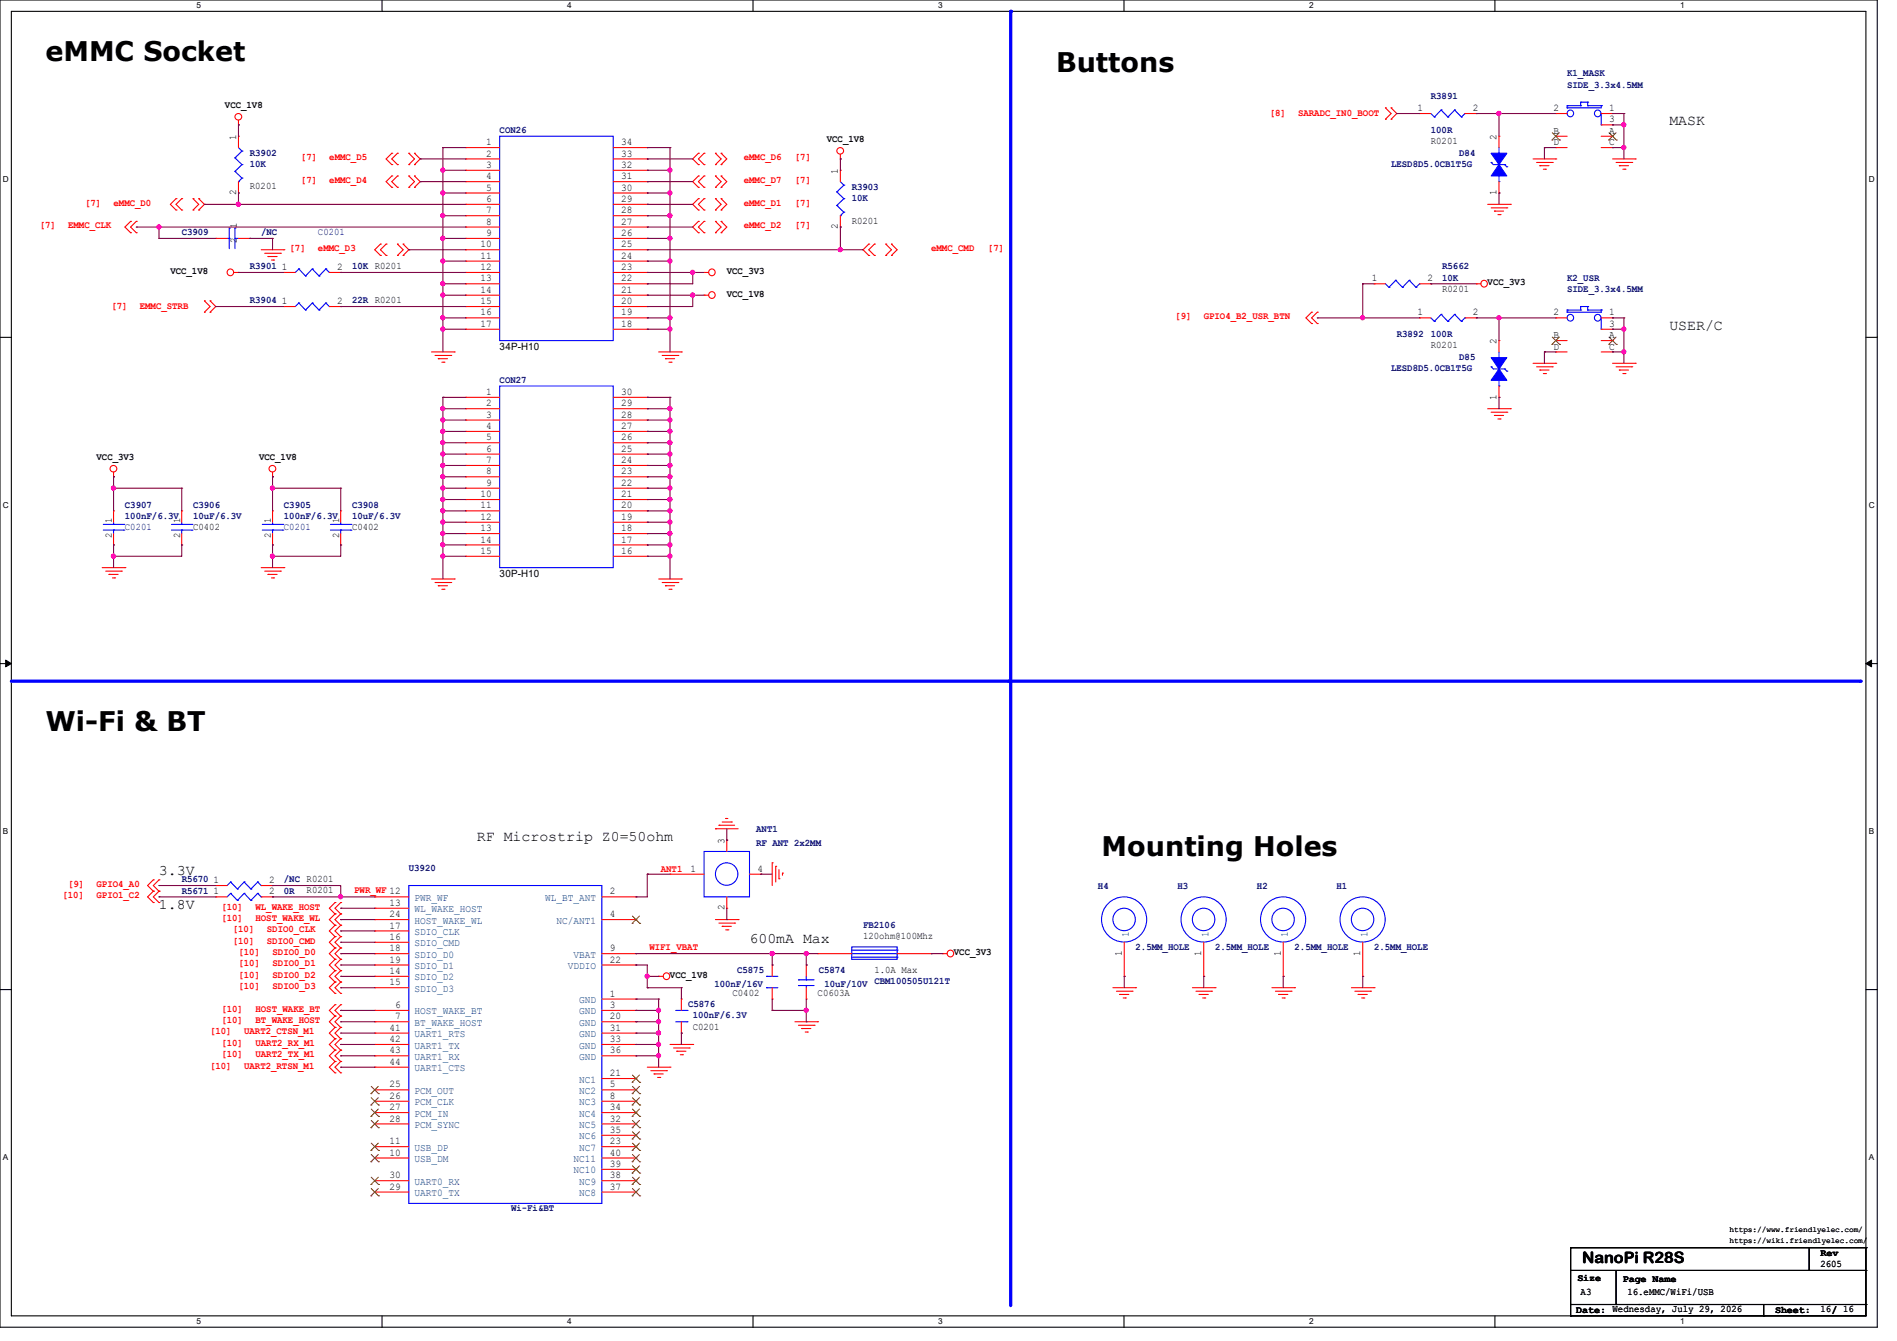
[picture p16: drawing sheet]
<svg xmlns="http://www.w3.org/2000/svg" width="297mm" height="210mm" viewBox="0 0 297 210" stroke-linecap="round" stroke-linejoin="round" font-family="sans-serif">
<defs><g id="words">
<g font-size="4.2">
<text x="7.1" y="9.6">eMMC Socket</text>
<text x="165.4" y="11.3">Buttons</text>
<text x="7.1" y="114.5">Wi-Fi &amp; BT</text>
<text x="172.5" y="134">Mounting Holes</text>
</g>
<text font-size="2.5" x="247.7" y="197.7">NanoPi R28S</text>
<g font-size="2.3">
<text x="261.4" y="19.6">MASK</text>
<text x="261.4" y="51.6">USER/C</text>
<text x="74.7" y="131.7">RF Microstrip Z0=50ohm</text>
<text x="24.9" y="137">3.3V</text>
<text x="24.9" y="142.3">1.8V</text>
<text x="117.3" y="147.7">600mA Max</text>
</g>
<g font-size="1.6" fill="#00007f">
<text x="245.4" y="11.9">K1_MASK</text>
<text x="224" y="15.5">R3891</text>
<text x="245.4" y="13.7">SIDE_3.3x4.5MM</text>
<text x="78.2" y="20.8">CON26</text>
<text x="224" y="20.8">100R</text>
<text x="39.1" y="24.4">R3902</text>
<text x="39.1" y="26.2">10K</text>
<text x="133.3" y="29.7">R3903</text>
<text x="217.8" y="26.2">LESD8D5.0CB1T5G</text>
<text x="228.5" y="24.4">D84</text>
<text x="133.3" y="31.5">10K</text>
<text x="28.4" y="36.8">C3909</text>
<text x="40.9" y="36.8">/NC</text>
<text x="49.8" y="36.8">C0201</text>
<text x="39.1" y="47.5">R3904</text>
<text x="39.1" y="42.2">R3901</text>
<text x="55.1" y="47.5">22R R0201</text>
<text x="55.1" y="42.2">10K R0201</text>
<text x="225.8" y="42.2">R5662</text>
<text x="225.8" y="43.9">10K</text>
<text x="245.4" y="43.9">K2_USR</text>
<text x="245.4" y="45.7">SIDE_3.3x4.5MM</text>
<text x="218.7" y="52.8">R3892</text>
<text x="224" y="52.8">100R</text>
<text x="78.2" y="59.9">CON27</text>
<text x="217.8" y="58.2">LESD8D5.0CB1T5G</text>
<text x="228.5" y="56.4">D85</text>
<text x="19.6" y="79.5">C3907</text>
<text x="19.6" y="81.3">100nF/6.3V</text>
<text x="19.6" y="83">C0201</text>
<text x="30.2" y="79.5">C3906</text>
<text x="30.2" y="81.3">10uF/6.3V</text>
<text x="44.4" y="79.5">C3905</text>
<text x="44.4" y="81.3">100nF/6.3V</text>
<text x="44.4" y="83">C0201</text>
<text x="55.1" y="79.5">C3908</text>
<text x="55.1" y="81.3">10uF/6.3V</text>
<text x="118.4" y="130.3">ANT1</text>
<text x="64" y="136.4">U3920</text>
<text x="118.4" y="132.5">RF ANT 2x2MM</text>
<text x="28.4" y="140">R5671</text>
<text x="28.4" y="138.2">R5670</text>
<text x="44.4" y="140">0R</text>
<text x="44.4" y="138.2">/NC R0201</text>
<text x="171.9" y="139.2">H4</text>
<text x="184.4" y="139.2">H3</text>
<text x="196.8" y="139.2">H2</text>
<text x="209.2" y="139.2">H1</text>
<text x="135.1" y="145.3">FB2106</text>
<text x="177.8" y="148.8">2.5MM_HOLE</text>
<text x="190.2" y="148.8">2.5MM_HOLE</text>
<text x="202.7" y="148.8">2.5MM_HOLE</text>
<text x="215.1" y="148.8">2.5MM_HOLE</text>
<text x="111.8" y="154.5">100nF/16V</text>
<text x="115.4" y="152.4">C5875</text>
<text x="128.2" y="152.4">C5874</text>
<text x="129.1" y="154.5">10uF/10V CBM100505U121T</text>
<text x="107.7" y="157.7">C5876</text>
<text x="108.5" y="159.5">100nF/6.3V</text>
<text x="80" y="189.7">Wi-Fi&amp;BT</text>
</g>
<g font-size="1.6">
<text x="35.2" y="16.9">VCC_1V8</text>
<text x="221.9" y="17.4">1</text>
<text x="230.6" y="17.4">2</text>
<text x="243.2" y="17.4">2</text>
<text x="251.9" y="17.4">1</text>
<text x="37" y="21.9" transform="rotate(-90 37 21.9)">1</text>
<text x="76.1" y="22.7">1</text>
<text x="97.2" y="22.7">34</text>
<text x="129.5" y="22.3">VCC_1V8</text>
<text x="224" y="22.6">R0201</text>
<text x="234.3" y="21.9" transform="rotate(-90 234.3 21.9)">2</text>
<text x="243.2" y="21">B</text>
<text x="243.2" y="22.7">D</text>
<text x="251.9" y="19.2">3</text>
<text x="251.9" y="21">A</text>
<text x="251.9" y="22.7">C</text>
<text x="39.1" y="29.7">R0201</text>
<text x="76.1" y="24.5">2</text>
<text x="76.1" y="26.3">3</text>
<text x="76.1" y="28.1">4</text>
<text x="76.1" y="29.8">5</text>
<text x="97.2" y="29.8">30</text>
<text x="97.2" y="28.1">31</text>
<text x="97.2" y="26.3">32</text>
<text x="97.2" y="24.5">33</text>
<text x="131.2" y="27.2" transform="rotate(-90 131.2 27.2)">1</text>
<text x="37" y="30.6" transform="rotate(-90 37 30.6)">2</text>
<text x="37.1" y="35.7" transform="rotate(-90 37.1 35.7)">1</text>
<text x="76.1" y="31.6">6</text>
<text x="76.1" y="33.4">7</text>
<text x="76.1" y="35.2">8</text>
<text x="97.2" y="35.2">27</text>
<text x="97.2" y="33.4">28</text>
<text x="97.2" y="31.6">29</text>
<text x="131.2" y="35.9" transform="rotate(-90 131.2 35.9)">2</text>
<text x="133.3" y="35">R0201</text>
<text x="234.3" y="30.6" transform="rotate(-90 234.3 30.6)">1</text>
<text x="37.1" y="38.1" transform="rotate(-90 37.1 38.1)">2</text>
<text x="75.2" y="38.7">10</text>
<text x="75.2" y="40.5">11</text>
<text x="76.1" y="37">9</text>
<text x="97.2" y="40.5">24</text>
<text x="97.2" y="38.7">25</text>
<text x="97.2" y="37">26</text>
<text x="26.7" y="42.9">VCC_1V8</text>
<text x="44.1" y="47.6">1</text>
<text x="44.1" y="42.3">1</text>
<text x="52.8" y="47.6">2</text>
<text x="52.8" y="42.3">2</text>
<text x="75.2" y="42.3">12</text>
<text x="75.2" y="44.1">13</text>
<text x="75.2" y="45.8">14</text>
<text x="75.2" y="47.6">15</text>
<text x="97.2" y="47.6">20</text>
<text x="97.2" y="45.8">21</text>
<text x="97.2" y="44.1">22</text>
<text x="97.2" y="42.3">23</text>
<text x="113.8" y="46.4">VCC_1V8</text>
<text x="113.8" y="42.9">VCC_3V3</text>
<text x="214.8" y="44.1">1</text>
<text x="223.5" y="44.1">2</text>
<text x="225.8" y="45.7">R0201</text>
<text x="232.9" y="44.7">VCC_3V3</text>
<text x="75.2" y="49.4">16</text>
<text x="75.2" y="51.2">17</text>
<text x="97.2" y="51.2">18</text>
<text x="97.2" y="49.4">19</text>
<text x="221.9" y="49.4">1</text>
<text x="230.6" y="49.4">2</text>
<text x="234.3" y="53.9" transform="rotate(-90 234.3 53.9)">2</text>
<text x="243.2" y="49.4">2</text>
<text x="243.2" y="53">B</text>
<text x="251.9" y="49.4">1</text>
<text x="251.9" y="51.2">3</text>
<text x="251.9" y="53">A</text>
<text x="78.2" y="54.8">34P-H10</text>
<text x="224" y="54.6">R0201</text>
<text x="243.2" y="54.7">D</text>
<text x="251.9" y="54.7">C</text>
<text x="76.1" y="61.8">1</text>
<text x="76.1" y="63.6">2</text>
<text x="76.1" y="65.4">3</text>
<text x="97.2" y="65.4">28</text>
<text x="97.2" y="63.6">29</text>
<text x="97.2" y="61.8">30</text>
<text x="234.3" y="62.6" transform="rotate(-90 234.3 62.6)">1</text>
<text x="76.1" y="67.2">4</text>
<text x="76.1" y="69">5</text>
<text x="76.1" y="70.7">6</text>
<text x="97.2" y="70.7">25</text>
<text x="97.2" y="69">26</text>
<text x="97.2" y="67.2">27</text>
<text x="15.1" y="72">VCC_3V3</text>
<text x="40.6" y="72">VCC_1V8</text>
<text x="75.2" y="77.9">10</text>
<text x="76.1" y="72.5">7</text>
<text x="76.1" y="74.3">8</text>
<text x="76.1" y="76.1">9</text>
<text x="97.2" y="77.9">21</text>
<text x="97.2" y="76.1">22</text>
<text x="97.2" y="74.3">23</text>
<text x="97.2" y="72.5">24</text>
<text x="17.5" y="82" transform="rotate(-90 17.5 82)">1</text>
<text x="28.2" y="82" transform="rotate(-90 28.2 82)">1</text>
<text x="30.2" y="83">C0402</text>
<text x="42.4" y="82" transform="rotate(-90 42.4 82)">1</text>
<text x="53.1" y="82" transform="rotate(-90 53.1 82)">1</text>
<text x="55.1" y="83">C0402</text>
<text x="75.2" y="79.6">11</text>
<text x="75.2" y="81.4">12</text>
<text x="75.2" y="83.2">13</text>
<text x="97.2" y="81.4">19</text>
<text x="97.2" y="79.6">20</text>
<text x="97.2" y="83.2">18</text>
<text x="17.5" y="84.3" transform="rotate(-90 17.5 84.3)">2</text>
<text x="28.2" y="84.3" transform="rotate(-90 28.2 84.3)">2</text>
<text x="42.4" y="84.3" transform="rotate(-90 42.4 84.3)">2</text>
<text x="53.1" y="84.3" transform="rotate(-90 53.1 84.3)">2</text>
<text x="75.2" y="85">14</text>
<text x="75.2" y="86.7">15</text>
<text x="97.2" y="86.7">16</text>
<text x="97.2" y="85">17</text>
<text x="78.2" y="90.3">30P-H10</text>
<text x="108.1" y="136.5">1</text>
<text x="113.4" y="132.1" transform="rotate(-90 113.4 132.1)">3</text>
<text x="118.6" y="136.5">4</text>
<text x="33.4" y="140.1">1</text>
<text x="33.4" y="138.3">1</text>
<text x="42.1" y="140.1">2</text>
<text x="42.1" y="138.3">2</text>
<text x="48" y="139.9">R0201</text>
<text x="61" y="141.9">13</text>
<text x="61" y="143.6">24</text>
<text x="95.5" y="140.1">2</text>
<text x="95.5" y="143.6">4</text>
<text x="113.4" y="142.6" transform="rotate(-90 113.4 142.6)">2</text>
<text x="61" y="147.2">16</text>
<text x="61" y="145.4">17</text>
<text x="61" y="149">18</text>
<text x="95.5" y="149">9</text>
<text x="135.1" y="147">120ohm@100Mhz</text>
<text x="149.3" y="149.6">VCC_3V3</text>
<text x="175.6" y="149.7" transform="rotate(-90 175.6 149.7)">1</text>
<text x="188.1" y="149.7" transform="rotate(-90 188.1 149.7)">1</text>
<text x="200.5" y="149.7" transform="rotate(-90 200.5 149.7)">1</text>
<text x="213" y="149.7" transform="rotate(-90 213 149.7)">1</text>
<text x="61" y="152.5">14</text>
<text x="61" y="154.3">15</text>
<text x="61" y="150.8">19</text>
<text x="95.5" y="150.8">22</text>
<text x="104.9" y="153.1">VCC_1V8</text>
<text x="114.7" y="155.9">C0402</text>
<text x="128" y="155.9">C0603A</text>
<text x="136.9" y="152.4">1.0A Max</text>
<text x="61" y="161.4">41</text>
<text x="61.9" y="157.9">6</text>
<text x="61.9" y="159.6">7</text>
<text x="95.5" y="156.1">1</text>
<text x="95.5" y="157.9">3</text>
<text x="95.5" y="159.6">20</text>
<text x="95.5" y="161.4">31</text>
<text x="108.5" y="161.2">C0201</text>
<text x="61" y="163.2">42</text>
<text x="61" y="165">43</text>
<text x="61" y="166.8">44</text>
<text x="95.5" y="163.2">33</text>
<text x="95.5" y="165">36</text>
<text x="61" y="170.3">25</text>
<text x="61" y="172.1">26</text>
<text x="61" y="173.9">27</text>
<text x="95.5" y="170.3">5</text>
<text x="95.5" y="172.1">8</text>
<text x="95.5" y="168.5">21</text>
<text x="95.5" y="173.9">34</text>
<text x="61" y="179.2">11</text>
<text x="61" y="175.6">28</text>
<text x="95.5" y="179.2">23</text>
<text x="95.5" y="175.6">32</text>
<text x="95.5" y="177.4">35</text>
<text x="61" y="181">10</text>
<text x="61" y="184.5">30</text>
<text x="95.5" y="184.5">38</text>
<text x="95.5" y="182.8">39</text>
<text x="95.5" y="181">40</text>
<text x="61" y="186.3">29</text>
<text x="95.5" y="186.3">37</text>
<text x="285" y="196.7">Rev</text>
<text x="247" y="200.6">Size</text>
<text x="247.5" y="202.9">A3</text>
<text x="254.1" y="200.7">Page Name</text>
<text x="254.8" y="202.9">16.eMMC/WiFi/USB</text>
<text x="285" y="198.4">2605</text>
<text x="246.8" y="205.6">Date: Wednesday, July 29, 2026</text>
<text x="277.9" y="205.6">Sheet:</text>
<text x="285" y="205.5">16/ 16</text>
</g>
<g font-size="1.6" fill="#f00">
<text x="198.8" y="18.2">[8]</text>
<text x="203.2" y="18.2">SARADC_IN0_BOOT</text>
<text x="47.1" y="25.1">[7]</text>
<text x="47.1" y="28.7">[7]</text>
<text x="51.6" y="25.1">eMMC_D5</text>
<text x="51.6" y="28.7">eMMC_D4</text>
<text x="116.5" y="25.1">eMMC_D6</text>
<text x="116.5" y="28.7">eMMC_D7</text>
<text x="124.5" y="25.1">[7]</text>
<text x="124.5" y="28.7">[7]</text>
<text x="6.2" y="35.8">[7]</text>
<text x="10.7" y="35.8">EMMC_CLK</text>
<text x="13.3" y="32.2">[7]</text>
<text x="17.8" y="32.2">eMMC_D0</text>
<text x="116.5" y="32.2">eMMC_D1</text>
<text x="116.5" y="35.8">eMMC_D2</text>
<text x="124.5" y="32.2">[7]</text>
<text x="124.5" y="35.8">[7]</text>
<text x="45.3" y="39.3">[7]</text>
<text x="49.8" y="39.3">eMMC_D3</text>
<text x="145.8" y="39.3">eMMC_CMD</text>
<text x="154.7" y="39.3">[7]</text>
<text x="17.4" y="48.4">[7]</text>
<text x="21.9" y="48.4">EMMC_STRB</text>
<text x="184" y="50">[9]</text>
<text x="188.5" y="50">GPIO4_B2_USR_BTN</text>
<text x="103.5" y="136.6">ANT1</text>
<text x="9.8" y="140.7">[10]</text>
<text x="10.7" y="138.9">[9]</text>
<text x="15.1" y="138.9">GPIO4_A0</text>
<text x="15.1" y="140.7">GPIO1_C2</text>
<text x="34.7" y="142.4">[10]</text>
<text x="40" y="142.4">WL_WAKE_HOST</text>
<text x="55.5" y="139.9">PWR_WF 12</text>
<text x="34.7" y="144.2">[10]</text>
<text x="36.4" y="147.8">[10]</text>
<text x="36.4" y="146">[10]</text>
<text x="37.3" y="149.6">[10]</text>
<text x="40" y="144.2">HOST_WAKE_WL</text>
<text x="41.8" y="147.8">SDIO0_CMD</text>
<text x="41.8" y="146">SDIO0_CLK</text>
<text x="42.7" y="149.6">SDIO0_D0</text>
<text x="101.7" y="148.8">WIFI_VBAT</text>
<text x="37.3" y="151.3">[10]</text>
<text x="37.3" y="153.1">[10]</text>
<text x="37.3" y="154.9">[10]</text>
<text x="42.7" y="151.3">SDIO0_D1</text>
<text x="42.7" y="153.1">SDIO0_D2</text>
<text x="42.7" y="154.9">SDIO0_D3</text>
<text x="34.7" y="158.5">[10]</text>
<text x="34.7" y="160.2">[10]</text>
<text x="40" y="158.5">HOST_WAKE_BT</text>
<text x="40" y="160.2">BT_WAKE_HOST</text>
<text x="32.9" y="167.3">[10]</text>
<text x="32.9" y="162">[10]</text>
<text x="34.7" y="163.8">[10]</text>
<text x="34.7" y="165.6">[10]</text>
<text x="38.2" y="167.3">UART2_RTSN_M1</text>
<text x="38.2" y="162">UART2_CTSN_M1</text>
<text x="40" y="163.8">UART2_RX_M1</text>
<text x="40" y="165.6">UART2_TX_M1</text>
</g>
<g font-size="1.6" fill="#003f7f">
<text x="64.9" y="141.1">PWR_WF</text>
<text x="64.9" y="142.9">WL_WAKE_HOST</text>
<text x="85.3" y="141.1">WL_BT_ANT</text>
<text x="64.9" y="148.2">SDIO_CMD</text>
<text x="64.9" y="146.4">SDIO_CLK</text>
<text x="64.9" y="150">SDIO_D0</text>
<text x="64.9" y="144.7">HOST_WAKE_WL</text>
<text x="87.1" y="144.7">NC/ANT1</text>
<text x="89.8" y="150">VBAT</text>
<text x="176.7" y="146.7" transform="rotate(-90 176.7 146.7)">1</text>
<text x="189.2" y="146.7" transform="rotate(-90 189.2 146.7)">1</text>
<text x="201.6" y="146.7" transform="rotate(-90 201.6 146.7)">1</text>
<text x="214.1" y="146.7" transform="rotate(-90 214.1 146.7)">1</text>
<text x="64.9" y="153.5">SDIO_D2</text>
<text x="64.9" y="155.3">SDIO_D3</text>
<text x="64.9" y="151.8">SDIO_D1</text>
<text x="88.9" y="151.8">VDDIO</text>
<text x="64.9" y="158.9">HOST_WAKE_BT</text>
<text x="64.9" y="160.7">BT_WAKE_HOST</text>
<text x="90.7" y="157.1">GND</text>
<text x="90.7" y="158.9">GND</text>
<text x="90.7" y="160.7">GND</text>
<text x="64.9" y="162.4">UART1_RTS</text>
<text x="64.9" y="164.2">UART1_TX</text>
<text x="64.9" y="166">UART1_RX</text>
<text x="64.9" y="167.8">UART1_CTS</text>
<text x="90.7" y="162.4">GND</text>
<text x="90.7" y="164.2">GND</text>
<text x="90.7" y="166">GND</text>
<text x="64.9" y="171.3">PCM_OUT</text>
<text x="64.9" y="173.1">PCM_CLK</text>
<text x="90.7" y="171.3">NC2</text>
<text x="90.7" y="173.1">NC3</text>
<text x="90.7" y="169.5">NC1</text>
<text x="64.9" y="174.9">PCM_IN</text>
<text x="64.9" y="176.7">PCM_SYNC</text>
<text x="90.7" y="176.7">NC5</text>
<text x="90.7" y="174.9">NC4</text>
<text x="90.7" y="178.4">NC6</text>
<text x="64.9" y="182">USB_DM</text>
<text x="64.9" y="180.2">USB_DP</text>
<text x="64.9" y="185.6">UART0_RX</text>
<text x="89.8" y="183.8">NC10</text>
<text x="89.8" y="182">NC11</text>
<text x="90.7" y="180.2">NC7</text>
<text x="90.7" y="185.6">NC9</text>
<text x="64.9" y="187.3">UART0_TX</text>
<text x="90.7" y="187.3">NC8</text>
</g>
<g font-size="1.3">
<text x="30.8" y="1.3">5</text>
<text x="88.8" y="1.3">4</text>
<text x="146.9" y="1.3">3</text>
<text x="205" y="1.3">2</text>
<text x="263.1" y="1.3">1</text>
<text x=".5" y="28.4">D</text>
<text x="292.6" y="28.4">D</text>
<text x=".5" y="79.5">C</text>
<text x="292.6" y="79.5">C</text>
<text x=".5" y="130.6">B</text>
<text x="292.6" y="130.6">B</text>
<text x=".5" y="181.7">A</text>
<text x="292.6" y="181.7">A</text>
<text x="30.8" y="207.4">5</text>
<text x="88.8" y="207.4">4</text>
<text x="146.9" y="207.4">3</text>
<text x="205" y="207.4">2</text>
<text x="263.1" y="207.4">1</text>
</g>
<g font-size="1.2">
<text x="270.8" y="194.6">https://wiki.friendlyelec.com/</text>
<text x="270.8" y="192.9">https://www.friendlyelec.com/</text>
</g>
</g></defs>
<path d="M0 0h293.9v207.9h-293.9zM1.8 1.8h290.3v204.3h-290.3z" fill="none" stroke="#000" stroke-width=".17"/>
<g fill="#fff">
<path d="M30.8 .2h.7v1.4h-.7z"/>
<path d="M30.8 206.2h.7v1.4h-.7z"/>
</g>
<path d="M59.8 0v1.8M59.8 206.1v1.8" fill="none" stroke="#000" stroke-width=".17"/>
<g fill="#fff">
<path d="M88.8 .2h.7v1.4h-.7z"/>
<path d="M88.8 206.2h.7v1.4h-.7z"/>
</g>
<path d="M117.9 0v1.8M117.9 206.1v1.8" fill="none" stroke="#000" stroke-width=".17"/>
<g fill="#fff">
<path d="M146.9 .2h.7v1.4h-.7z"/>
<path d="M146.9 206.2h.7v1.4h-.7z"/>
</g>
<path d="M176 0v1.8M176 206.1v1.8" fill="none" stroke="#000" stroke-width=".17"/>
<g fill="#fff">
<path d="M205 .2h.7v1.4h-.7z"/>
<path d="M205 206.2h.7v1.4h-.7z"/>
</g>
<path d="M234.1 0v1.8M234.1 206.1v1.8" fill="none" stroke="#000" stroke-width=".17"/>
<g fill="#fff">
<path d="M263.1 .2h.6v1.4h-.6z"/>
<path d="M263.1 206.2h.6v1.4h-.6z"/>
<path d="M.5 27.3h.9v1.4h-.9z"/>
<path d="M292.6 27.3h.9v1.4h-.9z"/>
<path d="M.5 78.4h.9v1.4h-.9z"/>
<path d="M292.6 78.4h.9v1.4h-.9z"/>
</g>
<path d="M0 52.8h1.8M292.1 52.8h1.8" fill="none" stroke="#000" stroke-width=".17"/>
<g fill="#fff">
<path d="M.5 129.5h.8v1.4h-.8z"/>
<path d="M292.6 129.5h.8v1.4h-.8z"/>
</g>
<path d="M0 103.9h1.8M292.1 103.9h1.8" fill="none" stroke="#000" stroke-width=".17"/>
<path d="M.9 103.4l.9 .5-.9 .5zM292.1 103.9l.9-.5v1z" fill="#000" stroke="#000" stroke-width=".16"/>
<g fill="#fff">
<path d="M.5 180.5h.8v1.4h-.8z"/>
<path d="M292.6 180.5h.8v1.4h-.8z"/>
</g>
<path d="M0 155h1.8M292.1 155h1.8" fill="none" stroke="#000" stroke-width=".17"/>
<path d="M1.8 106.7h156.1" fill="none" stroke="#00f" stroke-width=".51"/>
<circle cx="157.9" cy="106.7" r=".25" fill="#00f"/>
<path d="M158.2 1.8v202.7" fill="none" stroke="#00f" stroke-width=".51"/>
<circle cx="158.2" cy="1.8" r=".25" fill="#00f"/>
<path d="M158.2 106.7h133.1" fill="none" stroke="#00f" stroke-width=".51"/>
<circle cx="291.3" cy="106.7" r=".25" fill="#00f"/>
<g fill="none" stroke="#f00" stroke-width=".17">
<path d="M37.3 19.6h.1M37.3 18.8v.8M216.9 18.7h.1M216.9 16.9h.1M216.9 16.9l.9 .9-.9 .9M217.8 16.9h.1M217.8 18.7h.1M217.8 16.9l.9 .9-.9 .9M222.3 17.8h.1M222.3 17.8h1.7M229.4 17.8h1.7M231.1 17.8h.1"/>
<path d="M243.6 17.8h.1M243.6 17.8h1.8M250.7 17.8h1.8M250.7 19.6h1.8M252.5 17.8h.1M252.5 19.6h.1M20.4 36.4h.1M20.4 34.7h.1M20.4 34.7l-.8 .9 .8 .8M21.3 36.4h.1M21.3 34.7h.1M21.3 34.7l-.9 .9 .9 .8"/>
<path d="M27.6 32.9h.1M27.6 31.1h.1M27.6 31.1l-.9 .9 .9 .9M28.4 32.9h.1M28.4 31.1h.1M28.4 31.1l-.8 .9 .8 .9M30.2 32.9h.1M30.2 31.1h.1M30.2 31.1l.9 .9-.9 .9M31.1 31.1h.1M31.1 32.9h.1M31.1 31.1l.9 .9-.9 .9"/>
<path d="M33.8 37.3h.1M33.8 37.3h1.8M37.3 21.3h.1M37.3 30.2h.1M37.3 21.3v1.8M37.3 28.4v1.8M37.3 37.3h1.8M39.1 37.3h.1M40.9 39.1h3.6M41.4 39.7h2.5M43.9 39.7h.1M44.5 39.1h.1"/>
<path d="M59.6 38.2h.1M59.6 38.2l-.9 .9 .9 .9M60.5 38.2h.1M60.5 38.2l-.9 .9 .9 .9M61.3 25.8h.1M61.3 24h.1M61.3 29.3h.1M61.3 27.6h.1M61.3 24l-.8 .9 .8 .9M61.3 27.6l-.8 .8 .8 .9M62.2 38.2h.1M62.2 25.8h.1"/>
<path d="M62.2 24h.1M62.2 29.3h.1M62.2 27.6h.1M62.2 38.2l.9 .9-.9 .9M62.2 27.6l-.9 .8 .9 .9M62.2 24l-.9 .9 .9 .9M63.1 38.2h.1M63.1 38.2l.9 .9-.9 .9M64 25.8h.1M64 24h.1M64 29.3h.1M64 27.6h.1"/>
<path d="M64 24l.9 .9-.9 .9M64 27.6l.9 .8-.9 .9M64.9 24h.1M64.9 25.8h.1M64.9 27.6h.1M64.9 29.3h.1M64.9 24l.9 .9-.9 .9M64.9 27.6l.9 .8-.9 .9M72.9 23.1h.1M72.9 24.9h.1M72.9 26.7h.1M72.9 28.4h.1"/>
<path d="M72.9 30.2h.1M72.9 32h.1M72.9 33.8h.1M72.9 35.6h.1M72.9 37.3h.1M72.9 39.1h.1M72.9 39.1h5.3M72.9 32h5.3M72.9 24.9h5.3M72.9 37.3h5.3M72.9 23.1h5.3M72.9 26.7h5.3"/>
<path d="M72.9 28.4h5.3M72.9 30.2h5.3M72.9 33.8h5.3M72.9 35.6h5.3M96 39.1h5.3M96 32h5.3M96 24.9h5.3M96 37.3h5.3M96 23.1h5.3M96 26.7h5.3M96 28.4h5.3M96 30.2h5.3"/>
<path d="M96 33.8h5.3M96 35.6h5.3M101.3 39.1h.1M101.3 37.3h.1M101.3 35.6h.1M101.3 33.8h.1M101.3 32h.1M101.3 30.2h.1M101.3 28.4h.1M101.3 26.7h.1M101.3 24.9h.1M101.3 23.1h.1"/>
<path d="M109.3 24h.1M109.3 25.8h.1M109.3 27.6h.1M109.3 29.3h.1M109.3 31.1h.1M109.3 32.9h.1M109.3 34.7h.1M109.3 36.4h.1M109.3 24l-.8 .9 .8 .9M109.3 27.6l-.8 .8 .8 .9M109.3 31.1l-.8 .9 .8 .9M109.3 34.7l-.8 .9 .8 .8"/>
<path d="M110.2 25.8h.1M110.2 24h.1M110.2 29.3h.1M110.2 27.6h.1M110.2 32.9h.1M110.2 31.1h.1M110.2 36.4h.1M110.2 34.7h.1M110.2 24l-.9 .9 .9 .9M110.2 27.6l-.9 .8 .9 .9M110.2 31.1l-.9 .9 .9 .9M110.2 34.7l-.9 .9 .9 .8"/>
<path d="M112 25.8h.1M112 24h.1M112 29.3h.1M112 27.6h.1M112 32.9h.1M112 31.1h.1M112 36.4h.1M112 34.7h.1M112 27.6l.9 .8-.9 .9M112 24l.9 .9-.9 .9M112 31.1l.9 .9-.9 .9M112 34.7l.9 .9-.9 .8"/>
<path d="M112.9 25.8h.1M112.9 24h.1M112.9 29.3h.1M112.9 27.6h.1M112.9 32.9h.1M112.9 31.1h.1M112.9 36.4h.1M112.9 34.7h.1M112.9 24l.9 .9-.9 .9M112.9 27.6l.9 .8-.9 .9M112.9 31.1l.9 .9-.9 .9M112.9 34.7l.9 .9-.9 .8"/>
<path d="M131.6 24.9h.1M131.6 26.7h.1M131.6 35.6h.1M131.6 24.2v.7M131.6 26.7v1.7M131.6 33.8v1.8M136 38.2h.1M136 38.2l-.9 .9 .9 .9M136.9 38.2h.1M136.9 38.2l-.9 .9 .9 .9M138.7 38.2h.1M138.7 38.2l.9 .9-.9 .9"/>
<path d="M139.6 38.2h.1M139.6 38.2l.9 .9-.9 .9M232.9 32h3.6M233.5 32.6h2.4M234 33.1h.1M234 33.1h1.4M234.5 33.6h.4M234.7 30.2h.1M234.7 21.3h.1M234.7 21.3v1.8M234.7 28.4v1.8M234.9 33.6h.1"/>
<path d="M235.9 32.6h.1M236.5 32h.1M240 24.9h3.6M240.6 25.4h2.4M241.1 26h.1M241.1 26h1.4M241.6 26.5h.4M242 26.5h.1M243 25.4h.1M243.6 24.9h.1M243.6 21.3h.1M243.6 23.1h.1"/>
<path d="M243.6 21.3h1.8M243.6 23.1h1.8M250.7 21.3h1.8M250.7 23.1h1.8M252.5 21.3h.1M252.5 23.1h.1M252.5 24.9h3.5M253 25.4h2.5M253.5 26h.1M253.5 26h1.5M254.1 26.5h.3M254.4 26.5h.1"/>
<path d="M255.5 25.4h.1M256 24.9h.1M32 48.9h.1M32 47.1h.1M32 47.1l.9 .9-.9 .9M32.9 47.1h.1M32.9 48.9h.1M32.9 47.1l.9 .9-.9 .9M36.6 42.7h.7M37.3 42.7h.1M42 40.2h.1M42 40.2h1.4"/>
<path d="M42.5 40.7h.3M42.8 40.7h.1M44.5 48h.1M44.5 42.7h.1M44.5 42.7h1.7M44.5 48h1.7M51.6 42.7h1.7M51.6 48h1.7M53.3 48h.1M53.3 42.7h.1M59.6 40h.1M60.5 40h.1"/>
<path d="M62.2 40h.1M63.1 40h.1M67.6 55.1h3.5M68.1 55.7h2.5M68.6 56.2h.1M68.6 56.2h1.5M69.2 56.7h.3M69.5 56.7h.1M70.6 55.7h.1M71.1 55.1h.1M72.9 40.9h.1M72.9 42.7h.1"/>
<path d="M72.9 44.4h.1M72.9 46.2h.1M72.9 48h.1M72.9 49.8h.1M72.9 51.6h.1M72.9 46.2h5.3M72.9 42.7h5.3M72.9 44.4h5.3M72.9 49.8h5.3M72.9 51.6h5.3M72.9 40.9h5.3M72.9 48h5.3"/>
<path d="M96 46.2h5.3M96 42.7h5.3M96 44.4h5.3M96 49.8h5.3M96 51.6h5.3M96 40.9h5.3M96 48h5.3M101.3 51.6h.1M101.3 49.8h.1M101.3 48h.1M101.3 46.2h.1M101.3 44.4h.1"/>
<path d="M101.3 42.7h.1M101.3 40.9h.1M103.1 55.1h3.6M103.7 55.7h2.4M104.2 56.2h.1M104.2 56.2h1.4M104.7 56.7h.4M105.1 56.7h.1M106.1 55.7h.1M106.7 55.1h.1M110.2 46.2h.1M110.2 42.7h.1"/>
<path d="M110.2 46.2h.8M110.2 42.7h.8M136 40h.1M136.9 40h.1M138.7 40h.1M139.6 40h.1M205.4 50.7h.1M205.4 48.9h.1M205.4 48.9l-.9 .9 .9 .9M206.2 50.7h.1M206.2 48.9h.1M206.2 48.9l-.8 .9 .8 .9"/>
<path d="M215.1 44.4h.1M215.1 44.4h1.8M222.3 49.8h.1M222.3 44.4h1.7M222.3 49.8h1.7M224 44.4h.1M229.4 49.8h1.7M231.1 44.4h.1M231.1 49.8h.1M231.1 44.4h.8M234.7 53.3h.1M234.7 53.3v1.8"/>
<path d="M240 56.9h3.6M240.6 57.4h2.4M241.1 58h.1M241.1 58h1.4M241.6 58.5h.4M242 58.5h.1M243 57.4h.1M243.6 56.9h.1M243.6 49.8h.1M243.6 53.3h.1M243.6 55.1h.1M243.6 55.1h1.8"/>
<path d="M243.6 49.8h1.8M243.6 53.3h1.8M250.7 55.1h1.8M250.7 49.8h1.8M250.7 51.6h1.8M250.7 53.3h1.8M252.5 49.8h.1M252.5 51.6h.1M252.5 53.3h.1M252.5 55.1h.1M252.5 56.9h3.5M253 57.4h2.5"/>
<path d="M253.5 58h.1M253.5 58h1.5M254.1 58.5h.3M254.4 58.5h.1M255.5 57.4h.1M256 56.9h.1M17.8 74.7h.1M17.8 74v.7M42.7 74.7h.1M42.7 74v.7M72.9 62.2h.1M72.9 64h.1"/>
<path d="M72.9 65.8h.1M72.9 67.6h.1M72.9 69.3h.1M72.9 71.1h.1M72.9 72.9h.1M72.9 74.7h.1M72.9 76.5h.1M72.9 78.2h.1M72.9 64h5.3M72.9 62.2h5.3M72.9 65.8h5.3M72.9 67.6h5.3"/>
<path d="M72.9 69.3h5.3M72.9 71.1h5.3M72.9 72.9h5.3M72.9 74.7h5.3M72.9 76.5h5.3M72.9 78.2h5.3M96 64h5.3M96 62.2h5.3M96 65.8h5.3M96 67.6h5.3M96 69.3h5.3M96 71.1h5.3"/>
<path d="M96 72.9h5.3M96 74.7h5.3M96 76.5h5.3M96 78.2h5.3M101.3 78.2h.1M101.3 76.5h.1M101.3 74.7h.1M101.3 72.9h.1M101.3 71.1h.1M101.3 69.3h.1M101.3 67.6h.1M101.3 65.8h.1"/>
<path d="M101.3 64h.1M101.3 62.2h.1M232.9 64h3.6M233.5 64.6h2.4M234 65.1h.1M234 65.1h1.4M234.5 65.6h.4M234.7 62.2h.1M234.7 60.5v1.7M234.9 65.6h.1M235.9 64.6h.1M236.5 64h.1"/>
<path d="M16 88.9h3.6M16.6 89.5h2.4M17.1 90h.1M17.1 90h1.4M17.6 90.5h.3M17.8 80h.1M17.8 85.3h.1M17.8 80v1.8M17.8 83.6v1.7M17.9 90.5h.1M19 89.5h.1M19.6 88.9h.1"/>
<path d="M28.4 80h.1M28.4 85.3h.1M28.4 80v1.8M28.4 83.6v1.7M40.9 88.9h3.6M41.4 89.5h2.5M42 90h.1M42 90h1.4M42.5 90.5h.3M42.7 80h.1M42.7 85.3h.1M42.7 80v1.8"/>
<path d="M42.7 83.6v1.7M42.8 90.5h.1M43.9 89.5h.1M44.5 88.9h.1M53.3 80h.1M53.3 85.3h.1M53.3 80v1.8M53.3 83.6v1.7M67.6 90.7h3.5M68.1 91.2h2.5M68.6 91.7h.1M68.6 91.7h1.5"/>
<path d="M69.2 92.3h.3M69.5 92.3h.1M70.6 91.2h.1M71.1 90.7h.1M72.9 80h.1M72.9 81.8h.1M72.9 83.6h.1M72.9 85.3h.1M72.9 87.1h.1M72.9 80h5.3M72.9 81.8h5.3M72.9 83.6h5.3"/>
<path d="M72.9 85.3h5.3M72.9 87.1h5.3M96 80h5.3M96 81.8h5.3M96 83.6h5.3M96 85.3h5.3M96 87.1h5.3M101.3 87.1h.1M101.3 81.8h.1M101.3 80h.1M101.3 83.6h.1M101.3 85.3h.1"/>
<path d="M103.1 90.7h3.6M103.7 91.2h2.4M104.2 91.7h.1M104.2 91.7h1.4M104.7 92.3h.4M105.1 92.3h.1M106.1 91.2h.1M106.7 90.7h.1M24 139.6h.1M24 137.8h.1M24 137.8l-.9 .9 .9 .9M24 139.6l-.9 .9 .9 .9"/>
<path d="M24.9 139.6h.1M24.9 137.8h.1M24.9 137.8l-.9 .9 .9 .9M24.9 139.6l-.9 .9 .9 .9M33.8 138.7h.1M33.8 138.7h1.8M40.9 138.7h1.8M42.7 138.7h.1M104.9 136.9h.1M104.9 136.9h5.3M112 129.8h.1M112 129.8h3.6"/>
<path d="M112.6 129.2h.1M112.6 129.2h2.4M113.1 128.7h1.4M113.6 128.2h.1M113.6 128.2h.4M113.8 131.6h.1M113.8 131.6v1.8M114.5 128.7h.1M117.3 136.9h1.8M119.1 136.9h.1M120.9 135.1h.1M120.9 135.1v3.6"/>
<path d="M121.5 135.7h.1M121.5 135.7v2.4M122 137.6h.1M122 136.2v1.4M122.5 136.7h.1M122.5 136.7v.4M24 141.4h.1M24.9 141.4h.1M33.8 140.5h.1M33.8 140.5h1.8M40.9 140.5h1.8M42.7 140.5h.1"/>
<path d="M52.5 152h.1M52.5 150.2h.1M52.5 153.8h.1M52.5 155.6h.1M52.5 148.5h.1M52.5 146.7h.1M52.5 144.9h.1M52.5 143.1h.1M52.5 141.4h.1M52.5 159.1h.1M52.5 157.4h.1M52.5 150.2l-.9 .9 .9 .9"/>
<path d="M52.5 152l-.9 .9 .9 .9M52.5 153.8l-.9 .9 .9 .9M52.5 146.7l-.9 .9 .9 .9M52.5 144.9l-.9 .9 .9 .9M52.5 148.5l-.9 .9 .9 .8M52.5 141.4l-.9 .8 .9 .9M52.5 143.1l-.9 .9 .9 .9M52.5 157.4l-.9 .8 .9 .9M52.5 159.1l-.9 .9 .9 .9M53.3 152h.1M53.3 150.2h.1M53.3 153.8h.1"/>
<path d="M53.3 155.6h.1M53.3 148.5h.1M53.3 146.7h.1M53.3 144.9h.1M53.3 143.1h.1M53.3 141.4h.1M53.3 159.1h.1M53.3 157.4h.1M53.3 150.2l-.8 .9 .8 .9M53.3 152l-.8 .9 .8 .9M53.3 153.8l-.8 .9 .8 .9M53.3 146.7l-.8 .9 .8 .9"/>
<path d="M53.3 144.9l-.8 .9 .8 .9M53.3 148.5l-.8 .9 .8 .8M53.3 141.4l-.8 .8 .8 .9M53.3 143.1l-.8 .9 .8 .9M53.3 157.4l-.8 .8 .8 .9M53.3 159.1l-.8 .9 .8 .9M58.7 158.2h.1M58.7 140.5h.1M58.7 142.2h.1M58.7 152.9h.1M58.7 154.7h.1M58.7 147.6h.1"/>
<path d="M58.7 145.8h.1M58.7 149.4h.1M58.7 151.1h.1M58.7 144h.1M58.7 154.7h5.3M58.7 152.9h5.3M58.7 144h5.3M58.7 149.4h5.3M58.7 140.5h5.3M58.7 158.2h5.3M58.7 142.2h5.3M58.7 147.6h5.3"/>
<path d="M58.7 145.8h5.3M58.7 151.1h5.3M94.2 144h5.4M94.2 149.4h5.4M94.2 140.5h5.4M94.2 156.5h5.4M94.2 158.2h5.4M94.2 151.1h5.4M99.6 156.5h.1M99.6 140.5h.1M99.6 158.2h.1M99.6 144h.1"/>
<path d="M99.6 149.4h.1M99.6 151.1h.1M103.1 152.9h.1M103.1 152.9h.7M106.7 156.5h.1M106.7 156.5v1.7M112 144h3.6M112.6 144.6h2.4M113.1 145.1h.1M113.1 145.1h1.4M113.6 145.6h.4M113.8 142.2h.1"/>
<path d="M113.8 140.5v1.7M114 145.6h.1M115 144.6h.1M115.6 144h.1M120.9 156.5h.1M120.9 151.1h.1M120.9 151.1v1.8M120.9 154.7v1.8M126.2 156.5h.1M126.2 151.1h.1M126.2 151.1v1.8M126.2 154.7v1.8"/>
<path d="M128 149.4h.1M128 149.4h5.4M140.5 149.4h5.3M145.8 149.4h.1M147.6 149.4h.1M147.6 149.4h.7M174.2 154.7h3.6M174.8 155.2h2.4M175.3 155.7h.1M175.3 155.7h1.4M175.9 156.3h.3M176 152.9h.1"/>
<path d="M176 147.6v5.3M176.2 156.3h.1M177.2 155.2h.1M177.8 154.7h.1M186.7 154.7h3.5M187.2 155.2h2.5M187.7 155.7h.1M187.7 155.7h1.5M188.3 156.3h.3M188.5 152.9h.1M188.5 147.6v5.3M188.6 156.3h.1"/>
<path d="M189.7 155.2h.1M190.2 154.7h.1M199.1 154.7h3.6M199.7 155.2h2.4M200.2 155.7h.1M200.2 155.7h1.4M200.7 156.3h.4M200.9 152.9h.1M200.9 147.6v5.3M201.1 156.3h.1M202.1 155.2h.1M202.7 154.7h.1"/>
<path d="M211.6 154.7h3.5M212.1 155.2h2.5M212.6 155.7h.1M212.6 155.7h1.5M213.2 156.3h.3M213.4 152.9h.1M213.4 147.6v5.3M213.5 156.3h.1M214.6 155.2h.1M215.1 154.7h.1M52.5 164.5h.1M52.5 162.7h.1"/>
<path d="M52.5 166.2h.1M52.5 160.9h.1M52.5 168h.1M52.5 162.7l-.9 .9 .9 .9M52.5 164.5l-.9 .9 .9 .8M52.5 166.2l-.9 .9 .9 .9M52.5 160.9l-.9 .9 .9 .9M53.3 164.5h.1M53.3 162.7h.1M53.3 166.2h.1M53.3 160.9h.1M53.3 168h.1"/>
<path d="M53.3 162.7l-.8 .9 .8 .9M53.3 164.5l-.8 .9 .8 .8M53.3 166.2l-.8 .9 .8 .9M53.3 160.9l-.8 .9 .8 .9M58.7 160h.1M58.7 179.6h.1M58.7 170.7h.1M58.7 172.5h.1M58.7 174.2h.1M58.7 176h.1M58.7 161.8h.1M58.7 163.6h.1"/>
<path d="M58.7 165.4h.1M58.7 167.1h.1M58.7 160h5.3M58.7 163.6h5.3M58.7 167.1h5.3M58.7 170.7h5.3M58.7 172.5h5.3M58.7 179.6h5.3M58.7 174.2h5.3M58.7 176h5.3M58.7 161.8h5.3M58.7 165.4h5.3"/>
<path d="M94.2 160h5.4M94.2 163.6h5.4M94.2 170.7h5.4M94.2 172.5h5.4M94.2 179.6h5.4M94.2 168.9h5.4M94.2 174.2h5.4M94.2 176h5.4M94.2 161.8h5.4M94.2 177.8h5.4M94.2 165.4h5.4M99.6 170.7h.1"/>
<path d="M99.6 172.5h.1M99.6 160h.1M99.6 168.9h.1M99.6 179.6h.1M99.6 161.8h.1M99.6 176h.1M99.6 163.6h.1M99.6 174.2h.1M99.6 177.8h.1M99.6 165.4h.1M101.3 167.1h3.6M101.9 167.7h2.5"/>
<path d="M102.4 168.2h.1M102.4 168.2h1.4M103 168.7h.3M103.3 168.7h.1M104.4 167.7h.1M104.9 167.1h.1M104.9 163.6h3.6M105.5 164.1h2.4M106 164.6h.1M106 164.6h1.4M106.5 165.2h.3M106.7 161.8h.1"/>
<path d="M106.7 160v1.8M106.8 165.2h.1M107.9 164.1h.1M108.5 163.6h.1M124.5 160h3.5M125 160.6h2.5M125.5 161.1h.1M125.5 161.1h1.5M126.1 161.6h.3M126.4 161.6h.1M127.5 160.6h.1M128 160h.1"/>
<path d="M58.7 181.4h.1M58.7 186.7h.1M58.7 184.9h.1M58.7 181.4h5.3M58.7 186.7h5.3M58.7 184.9h5.3M94.2 181.4h5.4M94.2 186.7h5.4M94.2 184.9h5.4M94.2 183.1h5.4M99.6 186.7h.1M99.6 184.9h.1"/>
<path d="M99.6 183.1h.1M99.6 181.4h.1"/>
<circle cx="37.3" cy="18.3" r=".52"/>
<circle cx="131.6" cy="23.6" r=".52"/>
<circle cx="36.1" cy="42.7" r=".52"/>
<circle cx="111.5" cy="42.7" r=".52"/>
<circle cx="111.5" cy="46.2" r=".52"/>
<circle cx="232.4" cy="44.4" r=".52"/>
<circle cx="17.8" cy="73.4" r=".52"/>
<circle cx="42.7" cy="73.4" r=".52"/>
<circle cx="104.3" cy="152.9" r=".52"/>
<circle cx="148.8" cy="149.3" r=".52"/>
</g>
<g fill="none" stroke="#000" stroke-width=".17">
<path d="M245.9 195.4h.1M245.9 199h46.2M245.9 195.4v10.7M245.9 195.4h46.2M253 199v5.3M283.3 199h.1M283.3 195.4v3.6M292.1 199h.1M292.1 195.4h.1M292.1 195.4v10.7h-46.2M245.9 206.1h.1M245.9 204.3h46.2"/>
<path d="M253 204.3h.1M256.6 204.3h.1M276.1 206.1h.1M276.1 204.3v1.8M292.1 204.3h.1"/>
</g>
<g fill="none" stroke="#00f" stroke-width=".17">
<path d="M224 17.8l.6 .5M224.6 18.3h.1M225.6 17.2h.1M225.6 17.2l-1 1.1M225.6 17.2l1.1 1.1M226.7 18.3h.1M227.8 17.2h.1M227.8 17.2l-1.1 1.1M227.8 17.2l1 1.1M228.8 18.3h.1M229.4 17.8h.1M229.4 17.8l-.6 .5"/>
<path d="M245.4 16.9h.1M245.4 16.6h.1M245.4 16.6v.3M245.4 16.6h2.1M247.5 16.6h.1M247.5 16h.1M247.5 16v.6M247.5 16h1.1M248.6 16h.1M248.6 16.6h.1M248.6 16v.6M248.6 16.6h2.1"/>
<path d="M250.7 16.6h.1M250.7 19.6h.1M250.7 16.6v.3h-5.3M250.7 17.8v1.8M35.6 37.3h.3M35.9 37.3h.1M35.9 35.7h.1M35.9 35.7v3.2M36.8 35.7h.1M36.8 37.3h.1M36.8 24.7h.1M36.8 26.8h.1"/>
<path d="M36.8 37.3h.5M36.8 35.7v3.2M36.8 24.7l1.1 1.1M36.8 26.8l1.1 1.1M37.3 28.4h.1M37.3 23.1l.6 .6M37.9 23.7h.1M37.9 25.8h.1M37.9 27.9h.1M37.9 23.7l-1.1 1M37.9 25.8l-1.1 1M37.9 27.9l-.6 .5"/>
<path d="M78.2 21.3h17.8v32h-17.8zM131 30.1h.1M131 32.2h.1M131 30.1l1.1 1M131 32.2l1.1 1M131.6 33.8h.1M131.6 28.4l.5 .6M132.1 29h.1M132.1 31.1h.1M132.1 33.2h.1M132.1 29l-1.1 1.1M132.1 31.1l-1.1 1.1"/>
<path d="M132.1 33.2l-.5 .6M233.5 25.4h.1M233.5 25.4l.3 .4h1.8M234.7 24.7h.1M234.7 28.4h.1M234.7 23.1v1.6M234.7 26.8v1.6M235.6 25.8h.1M235.6 25.8l.3 .3M235.9 26.1h.1M46.8 47.5h.1M46.8 42.1h.1"/>
<path d="M46.8 47.5l-.6 .5M46.8 47.5l1 1.1M46.8 42.1l-.6 .6M46.8 42.1l1 1.1M47.8 48.6h.1M47.8 43.2h.1M48.9 47.5h.1M48.9 42.1h.1M48.9 47.5l-1.1 1.1M48.9 47.5l1.1 1.1M48.9 42.1l-1.1 1.1M48.9 42.1l1.1 1.1"/>
<path d="M50 48.6h.1M50 43.2h.1M51 47.5h.1M51 42.1h.1M51 47.5l-1 1.1M51 47.5l.6 .5M51 42.1l-1 1.1M51 42.1l.6 .6M51.6 48h.1M51.6 42.7h.1M216.9 44.4l.6 .6M217.5 45h.1"/>
<path d="M218.5 43.9h.1M218.5 43.9l-1 1.1M218.5 43.9l1.1 1.1M219.6 45h.1M220.6 43.9h.1M220.6 43.9l-1 1.1M220.6 43.9l1.1 1.1M221.7 45h.1M222.3 44.4h.1M222.3 44.4l-.6 .6M224 49.8l.6 .5M224.6 50.3h.1"/>
<path d="M225.6 49.2h.1M225.6 49.2l-1 1.1M225.6 49.2l1.1 1.1M226.7 50.3h.1M227.8 49.2h.1M227.8 49.2l-1.1 1.1M227.8 49.2l1 1.1M228.8 50.3h.1M229.4 49.8h.1M229.4 49.8l-.6 .5M233.5 57.4h.1M233.5 57.4l.3 .4h1.8"/>
<path d="M234.7 56.7h.1M234.7 55.1v1.6M234.7 58.8v1.7M235.6 57.8h.1M235.6 57.8l.3 .3M235.9 58.1h.1M245.4 48.9h.1M245.4 48.6h.1M245.4 48.6v.3M245.4 48.6h2.1M247.5 48.6h.1M247.5 48h.1"/>
<path d="M247.5 48v.6M247.5 48h1.1M248.6 48h.1M248.6 48.6h.1M248.6 48.6h2.1M248.6 48v.6M250.7 48.6h.1M250.7 51.6h.1M250.7 48.6v.3h-5.3M250.7 49.8v1.8M78.2 60.5h17.8v28.4h-17.8zM234.7 60.5h.1"/>
<path d="M16.2 83h3.2M16.2 82.1h3.2M17.8 82.1h.1M17.8 83h.1M17.8 81.8v.3M17.8 83v.6M19.4 83h.1M19.4 82.1h.1M26.8 83h3.3M26.8 82.1h3.3M28.4 82.1h.1M28.4 83h.1"/>
<path d="M28.4 81.8v.3M28.4 83v.6M30.1 83h.1M30.1 82.1h.1M41.1 83h3.2M41.1 82.1h3.2M42.7 82.1h.1M42.7 83h.1M42.7 81.8v.3M42.7 83v.6M44.3 83h.1M44.3 82.1h.1"/>
<path d="M51.7 83h3.2M51.7 82.1h3.2M53.3 82.1h.1M53.3 83h.1M53.3 81.8v.3M53.3 83v.6M54.9 83h.1M54.9 82.1h.1M36.1 139.9h.1M36.1 138.1h.1M36.1 139.9l-.5 .6M36.1 139.9l1.1 1.1"/>
<path d="M36.1 138.1l-.5 .6M36.1 138.1l1.1 1.1M37.2 139.2h.1M38.2 139.9h.1M38.2 138.1h.1M38.2 139.9l-1 1.1M38.2 139.9l1.1 1.1M38.2 138.1l-1 1.1M38.2 138.1l1.1 1.1M39.3 139.2h.1M40.3 139.9h.1M40.3 138.1h.1"/>
<path d="M40.3 139.9l-1 1.1M40.3 139.9l.6 .6M40.3 138.1l-1 1.1M40.3 138.1l.6 .6M40.9 138.7h.1M64 138.7h30.2v49.8h-30.2zM110.2 133.4h7.1v7.1h-7.1zM37.2 141h.1M39.3 141h.1M40.9 140.5h.1M105.8 158.2h1.8M107.6 158.2h.1"/>
<path d="M120 154.7h.1M120 152.9h.1M120 154.7h1.8M120 152.9h1.8M125 153.5h.1M125 154.3h.1M125 153.5h2.5M125 154.3h2.5M126.2 154.3h.1M126.2 153.5h.1M126.2 152.9v.6M126.2 154.3v.4"/>
<path d="M133.4 148.3h7.1v1.9h-7.1zM133.4 149.4h7.1M133.4 148.8h7.1M133.4 149.9h7.1M140.5 149.4h.1M140.5 148.8h.1M140.5 149.9h.1M105.8 160h1.8M107.6 160h.1"/>
<circle cx="245.9" cy="17.8" r=".52"/>
<circle cx="250.1" cy="17.8" r=".52"/>
<circle cx="245.9" cy="49.8" r=".52"/>
<circle cx="250.1" cy="49.8" r=".52"/>
<circle cx="113.8" cy="136.9" r="1.76"/>
<circle cx="176" cy="144" r="3.5"/>
<circle cx="176" cy="144" r="1.76"/>
<circle cx="188.4" cy="144" r="3.5"/>
<circle cx="188.4" cy="144" r="1.76"/>
<circle cx="200.9" cy="144" r="3.5"/>
<circle cx="200.9" cy="144" r="1.76"/>
<circle cx="213.3" cy="144" r="3.5"/>
<circle cx="213.3" cy="144" r="1.76"/>
</g>
<g fill="none" stroke="#7f3f00" stroke-width=".16">
<path d="M243 21.9h.1M243 20.8l1.2 1.1M244.1 20.8l-1.1 1.1M244.2 21.9h.1M251.9 21.9h.1M251.9 20.8l1.2 1.1M253 20.8l-1.1 1.1M253.1 21.9h.1M243 53.9h.1M243 52.8l1.2 1.1M244.1 52.8l-1.1 1.1M244.2 53.9h.1"/>
<path d="M251.9 53.9h.1M251.9 52.8l1.2 1.1M253 52.8l-1.1 1.1M253.1 53.9h.1M99 144.6h.1M99 143.5l1.2 1.1M100.1 143.5l-1.1 1.1M100.2 144.6h.1M58.1 171.3h.1M58.1 173.1h.1M58.1 174.8h.1M58.1 176.6h.1"/>
<path d="M58.1 179l1.2 1.2M58.1 170.1l1.2 1.2M58.1 171.9l1.2 1.2M58.1 173.7l1.2 1.1M58.1 175.5l1.2 1.1M59.2 179l-1.1 1.2M59.2 170.1l-1.1 1.2M59.2 171.9l-1.1 1.2M59.2 173.7l-1.1 1.1M59.2 175.5l-1.1 1.1M59.3 171.3h.1M59.3 173.1h.1"/>
<path d="M59.3 174.8h.1M59.3 176.6h.1M99 171.3h.1M99 173.1h.1M99 169.5h.1M99 176.6h.1M99 174.8h.1M99 178.4h.1M99 170.1l1.2 1.2M99 171.9l1.2 1.2M99 168.4l1.2 1.1M99 179l1.2 1.2"/>
<path d="M99 175.5l1.2 1.1M99 173.7l1.2 1.1M99 177.2l1.2 1.2M100.1 170.1l-1.1 1.2M100.1 171.9l-1.1 1.2M100.1 168.4l-1.1 1.1M100.1 179l-1.1 1.2M100.1 175.5l-1.1 1.1M100.1 173.7l-1.1 1.1M100.1 177.2l-1.1 1.2M100.2 171.3h.1M100.2 173.1h.1"/>
<path d="M100.2 169.5h.1M100.2 176.6h.1M100.2 174.8h.1M100.2 178.4h.1M58.1 181.9h.1M58.1 180.2h.1M58.1 187.3h.1M58.1 185.5h.1M58.1 180.8l1.2 1.1M58.1 186.1l1.2 1.2M58.1 184.4l1.2 1.1M59.2 184.4l-1.1 1.1"/>
<path d="M59.2 180.8l-1.1 1.1M59.2 186.1l-1.1 1.2M59.3 181.9h.1M59.3 180.2h.1M59.3 187.3h.1M59.3 185.5h.1M99 180.2h.1M99 187.3h.1M99 185.5h.1M99 183.7h.1M99 181.9h.1M99 186.1l1.2 1.2"/>
<path d="M99 184.4l1.2 1.1M99 182.6l1.2 1.1M99 180.8l1.2 1.1M100.1 186.1l-1.1 1.2M100.1 184.4l-1.1 1.1M100.1 182.6l-1.1 1.1M100.1 180.8l-1.1 1.1M100.2 180.2h.1M100.2 187.3h.1M100.2 185.5h.1M100.2 183.7h.1M100.2 181.9h.1"/>
</g>
<g fill="#00f" stroke="#00f" stroke-width=".17">
<path d="M233.5 24h2.4l-1.2 1.8z" fill-rule="evenodd"/>
<path d="M234.7 25.8l1.2 1.8h-2.4z" fill-rule="evenodd"/>
<path d="M233.5 56h2.4l-1.2 1.8z" fill-rule="evenodd"/>
<path d="M234.7 57.8l1.2 1.8h-2.4z" fill-rule="evenodd"/>
</g>
<g fill="none" stroke="#7f003f" stroke-width=".17">
<path d="M37.3 19.6h.1M37.3 19.6v1.7M218.7 17.8h.1M218.7 17.8h3.6M231.1 17.8h.1M231.1 17.8h12.5M234.7 17.8h.1M234.7 17.8v3.5M252.5 17.8h.1M252.5 19.6h.1M252.5 17.8h1.8M252.5 19.6h1.8"/>
<path d="M254.3 17.8h.1M254.3 19.6h.1M254.3 17.8v7.1M21.3 35.6h.1M21.3 35.6h51.6M24.9 35.6h.1M24.9 37.3h.1M24.9 35.6v1.7M24.9 37.3h8.9M32 32h.1M32 32h40.9M37.3 32h.1"/>
<path d="M37.3 30.2h.1M37.3 30.2v1.8M39.1 37.3h.1M39.1 37.3h3.6M42.7 37.3h.1M42.7 37.3v1.8M64 39.1h.1M64 39.1h8.9M65.8 24.9h.1M65.8 28.4h.1M65.8 24.9h7.1M65.8 28.4h7.1"/>
<path d="M69.3 23.1h.1M69.3 37.3h.1M69.3 33.8h.1M69.3 30.2h.1M69.3 26.7h.1M69.3 33.8h3.6M69.3 30.2h3.6M69.3 37.3h3.6M69.3 23.1v32M69.3 23.1h3.6M69.3 26.7h3.6M101.3 33.8h.1"/>
<path d="M101.3 30.2h.1M101.3 24.9h.1M101.3 28.4h.1M101.3 32h.1M101.3 35.6h.1M101.3 39.1h.1M101.3 23.1h.1M101.3 26.7h.1M101.3 37.3h.1M101.3 33.8h3.6M101.3 30.2h3.6M101.3 24.9h7.2"/>
<path d="M101.3 28.4h7.2M101.3 32h7.2M101.3 35.6h7.2M101.3 39.1h33.8M101.3 37.3h3.6M101.3 23.1h3.6M101.3 26.7h3.6M104.9 33.8h.1M104.9 30.2h.1M104.9 23.1h.1M104.9 26.7h.1M104.9 37.3h.1"/>
<path d="M104.9 23.1v32M131.6 39.1h.1M131.6 35.6h.1M131.6 24.9h.1M131.6 24.9v1.8M131.6 35.6v3.5M234.7 30.2h.1M234.7 30.2v1.8M241.8 23.1h.1M241.8 23.1h1.8M241.8 23.1v1.8M252.5 23.1h.1"/>
<path d="M252.5 23.1h1.8M254.3 23.1h.1M33.8 48h.1M33.8 48h10.7M37.3 42.7h.1M37.3 42.7h7.2M53.3 42.7h.1M53.3 48h.1M53.3 48h19.6M53.3 42.7h19.6M69.3 44.4h.1M69.3 40.9h.1"/>
<path d="M69.3 46.2h.1M69.3 49.8h.1M69.3 51.6h.1M69.3 46.2h3.6M69.3 44.4h3.6M69.3 40.9h3.6M69.3 49.8h3.6M69.3 51.6h3.6M101.3 48h.1M101.3 46.2h.1M101.3 42.7h.1M101.3 44.4h.1"/>
<path d="M101.3 49.8h.1M101.3 51.6h.1M101.3 40.9h.1M101.3 46.2h8.9M101.3 42.7h8.9M101.3 40.9h3.6M101.3 49.8h3.6M101.3 51.6h3.6M104.9 49.8h.1M104.9 51.6h.1M104.9 40.9h.1M108.5 46.2h.1"/>
<path d="M108.5 42.7h.1M108.5 42.7v1.7h-7.2M108.5 46.2v1.8h-7.2M206.2 49.8h.1M206.2 49.8h16.1M213.4 44.4h.1M213.4 49.8h.1M213.4 44.4h1.7M213.4 44.4v5.4M224 44.4h.1M224 44.4h7.1M231.1 49.8h.1"/>
<path d="M231.1 49.8h12.5M234.7 49.8h.1M234.7 49.8v3.5M241.8 55.1h.1M241.8 55.1v1.8M241.8 55.1h1.8M252.5 49.8h.1M252.5 51.6h.1M252.5 55.1h.1M252.5 49.8h1.8M252.5 51.6h1.8M252.5 55.1h1.8"/>
<path d="M254.3 49.8h.1M254.3 51.6h.1M254.3 55.1h.1M254.3 49.8v7.1M17.8 76.5h.1M17.8 74.7h.1M17.8 76.5h10.6M17.8 74.7v5.3M28.4 76.5h.1M28.4 76.5v3.5M42.7 74.7h.1M42.7 76.5h.1"/>
<path d="M42.7 74.7v5.3M42.7 76.5h10.6M53.3 76.5h.1M53.3 76.5v3.5M69.3 62.2h.1M69.3 78.2h.1M69.3 76.5h.1M69.3 74.7h.1M69.3 72.9h.1M69.3 71.1h.1M69.3 69.3h.1M69.3 67.6h.1"/>
<path d="M69.3 65.8h.1M69.3 64h.1M69.3 62.2v28.5M69.3 65.8h3.6M69.3 64h3.6M69.3 62.2h3.6M69.3 78.2h3.6M69.3 76.5h3.6M69.3 74.7h3.6M69.3 72.9h3.6M69.3 71.1h3.6M69.3 69.3h3.6"/>
<path d="M69.3 67.6h3.6M101.3 65.8h.1M101.3 64h.1M101.3 62.2h.1M101.3 78.2h.1M101.3 76.5h.1M101.3 74.7h.1M101.3 72.9h.1M101.3 71.1h.1M101.3 69.3h.1M101.3 67.6h.1M101.3 65.8h3.6"/>
<path d="M101.3 64h3.6M101.3 62.2h3.6M101.3 78.2h3.6M101.3 76.5h3.6M101.3 74.7h3.6M101.3 72.9h3.6M101.3 71.1h3.6M101.3 69.3h3.6M101.3 67.6h3.6M104.9 62.2h.1M104.9 64h.1M104.9 78.2h.1"/>
<path d="M104.9 76.5h.1M104.9 74.7h.1M104.9 72.9h.1M104.9 71.1h.1M104.9 69.3h.1M104.9 67.6h.1M104.9 65.8h.1M104.9 62.2v28.5M234.7 62.2h.1M234.7 62.2v1.8M17.8 85.3h.1M17.8 87.1h.1"/>
<path d="M17.8 85.3v3.6M28.4 85.3h.1M28.4 85.3v1.8h-10.6M42.7 87.1h.1M42.7 85.3h.1M42.7 85.3v3.6M53.3 85.3h.1M53.3 85.3v1.8h-10.6M69.3 87.1h.1M69.3 85.3h.1M69.3 83.6h.1M69.3 81.8h.1"/>
<path d="M69.3 80h.1M69.3 80h3.6M69.3 87.1h3.6M69.3 85.3h3.6M69.3 83.6h3.6M69.3 81.8h3.6M101.3 80h.1M101.3 87.1h.1M101.3 85.3h.1M101.3 83.6h.1M101.3 81.8h.1M101.3 80h3.6"/>
<path d="M101.3 87.1h3.6M101.3 85.3h3.6M101.3 83.6h3.6M101.3 81.8h3.6M104.9 87.1h.1M104.9 85.3h.1M104.9 83.6h.1M104.9 81.8h.1M104.9 80h.1M24.9 138.7h.1M24.9 138.7h8.9M42.7 138.7h.1"/>
<path d="M42.7 138.7h10.6v1.8M101.3 136.9h.1M101.3 136.9h3.6M101.3 136.9v3.6h-1.7M113.8 131.6h.1M113.8 129.8v1.8M119.1 136.9h.1M119.1 136.9h1.8M24.9 140.5h.1M24.9 140.5h8.9M42.7 140.5h.1M42.7 140.5h16"/>
<path d="M53.3 149.4h.1M53.3 151.1h.1M53.3 152.9h.1M53.3 154.7h.1M53.3 147.6h.1M53.3 145.8h.1M53.3 140.5h.1M53.3 142.2h.1M53.3 144h.1M53.3 158.2h.1M53.3 149.4h5.4M53.3 158.2h5.4"/>
<path d="M53.3 154.7h5.4M53.3 151.1h5.4M53.3 152.9h5.4M53.3 147.6h5.4M53.3 145.8h5.4M53.3 142.2h5.4M53.3 144h5.4M99.6 140.5h.1M99.6 149.4h.1M99.6 156.5h.1M99.6 158.2h.1M99.6 151.1h.1"/>
<path d="M99.6 149.4h28.4M99.6 158.2h3.5M99.6 151.1h1.7v3.6M99.6 156.5h3.5M101.3 154.7h.1M101.3 152.9h.1M101.3 154.7h5.4M101.3 152.9h1.8M103.1 156.5h.1M103.1 158.2h.1M103.1 156.5v10.6M106.7 154.7h.1"/>
<path d="M106.7 154.7v1.8M113.8 144h.1M113.8 142.2v1.8M120.9 151.1h.1M120.9 149.4h.1M120.9 158.2h.1M120.9 149.4v1.7M120.9 156.5v1.7M120.9 158.2h5.3M126.2 149.4h.1M126.2 158.2h.1M126.2 151.1h.1"/>
<path d="M126.2 149.4v1.7M126.2 156.5v3.5M145.8 149.4h.1M145.8 149.4h1.8M176 152.9h.1M176 152.9v1.8M188.5 152.9h.1M188.5 152.9v1.8M200.9 152.9h.1M200.9 152.9v1.8M213.4 152.9h.1M213.4 152.9v1.8"/>
<path d="M53.3 163.6h.1M53.3 165.4h.1M53.3 161.8h.1M53.3 167.1h.1M53.3 160h.1M53.3 165.4h5.4M53.3 163.6h5.4M53.3 161.8h5.4M53.3 160h5.4M53.3 167.1h5.4M99.6 165.4h.1M99.6 163.6h.1"/>
<path d="M99.6 161.8h.1M99.6 160h.1M99.6 165.4h3.5M99.6 163.6h3.5M99.6 161.8h3.5M99.6 160h3.5M103.1 165.4h.1M103.1 163.6h.1M103.1 161.8h.1M103.1 160h.1M106.7 161.8h.1M106.7 161.8v1.8"/>
<path d="M126.2 160h.1"/>
</g>
<g fill="#f0f" stroke="#f0f" stroke-width=".17">
<circle cx="104.9" cy="33.8" r=".32"/>
<circle cx="108.4" cy="46.2" r=".32"/>
<circle cx="108.4" cy="42.7" r=".32"/>
<circle cx="37.3" cy="32" r=".32"/>
<circle cx="131.6" cy="39.1" r=".32"/>
<circle cx="24.9" cy="35.5" r=".32"/>
<circle cx="69.3" cy="46.2" r=".32"/>
<circle cx="69.3" cy="44.4" r=".32"/>
<circle cx="104.9" cy="64" r=".32"/>
<circle cx="104.9" cy="87.1" r=".32"/>
<circle cx="104.9" cy="81.8" r=".32"/>
<circle cx="104.9" cy="80" r=".32"/>
<circle cx="104.9" cy="78.2" r=".32"/>
<circle cx="104.9" cy="76.4" r=".32"/>
<circle cx="104.9" cy="74.7" r=".32"/>
<circle cx="104.9" cy="71.1" r=".32"/>
<circle cx="104.9" cy="69.3" r=".32"/>
<circle cx="104.9" cy="67.5" r=".32"/>
<circle cx="104.9" cy="65.8" r=".32"/>
<circle cx="104.9" cy="72.9" r=".32"/>
<circle cx="104.9" cy="85.3" r=".32"/>
<circle cx="104.9" cy="83.5" r=".32"/>
<circle cx="69.3" cy="80" r=".32"/>
<circle cx="69.3" cy="78.2" r=".32"/>
<circle cx="69.3" cy="74.7" r=".32"/>
<circle cx="69.3" cy="72.9" r=".32"/>
<circle cx="69.3" cy="71.1" r=".32"/>
<circle cx="69.3" cy="69.3" r=".32"/>
<circle cx="69.3" cy="67.5" r=".32"/>
<circle cx="69.3" cy="65.8" r=".32"/>
<circle cx="69.3" cy="64" r=".32"/>
<circle cx="69.3" cy="87.1" r=".32"/>
<circle cx="69.3" cy="85.3" r=".32"/>
<circle cx="69.3" cy="83.5" r=".32"/>
<circle cx="69.3" cy="76.4" r=".32"/>
<circle cx="69.3" cy="81.8" r=".32"/>
<circle cx="17.8" cy="76.4" r=".32"/>
<circle cx="17.8" cy="87.1" r=".32"/>
<circle cx="42.7" cy="76.4" r=".32"/>
<circle cx="42.7" cy="87.1" r=".32"/>
<circle cx="69.3" cy="40.9" r=".32"/>
<circle cx="69.3" cy="37.3" r=".32"/>
<circle cx="69.3" cy="33.8" r=".32"/>
<circle cx="69.3" cy="30.2" r=".32"/>
<circle cx="69.3" cy="26.6" r=".32"/>
<circle cx="69.3" cy="49.8" r=".32"/>
<circle cx="69.3" cy="51.5" r=".32"/>
<circle cx="104.9" cy="49.8" r=".32"/>
<circle cx="104.9" cy="51.5" r=".32"/>
<circle cx="104.9" cy="30.2" r=".32"/>
<circle cx="104.9" cy="26.6" r=".32"/>
<circle cx="104.9" cy="40.9" r=".32"/>
<circle cx="104.9" cy="37.3" r=".32"/>
<circle cx="234.7" cy="17.8" r=".32"/>
<circle cx="254.2" cy="23.1" r=".32"/>
<circle cx="254.2" cy="19.5" r=".32"/>
<circle cx="234.7" cy="49.8" r=".32"/>
<circle cx="254.2" cy="55.1" r=".32"/>
<circle cx="254.2" cy="51.5" r=".32"/>
<circle cx="213.3" cy="49.8" r=".32"/>
<circle cx="120.9" cy="149.3" r=".32"/>
<circle cx="126.2" cy="149.3" r=".32"/>
<circle cx="126.2" cy="158.2" r=".32"/>
<circle cx="103.1" cy="158.2" r=".32"/>
<circle cx="103.1" cy="165.3" r=".32"/>
<circle cx="103.1" cy="163.6" r=".32"/>
<circle cx="103.1" cy="161.8" r=".32"/>
<circle cx="103.1" cy="160" r=".32"/>
<circle cx="53.3" cy="140.4" r=".32"/>
<circle cx="101.3" cy="152.9" r=".32"/>
</g>
<use href="#words"/>
</svg>
